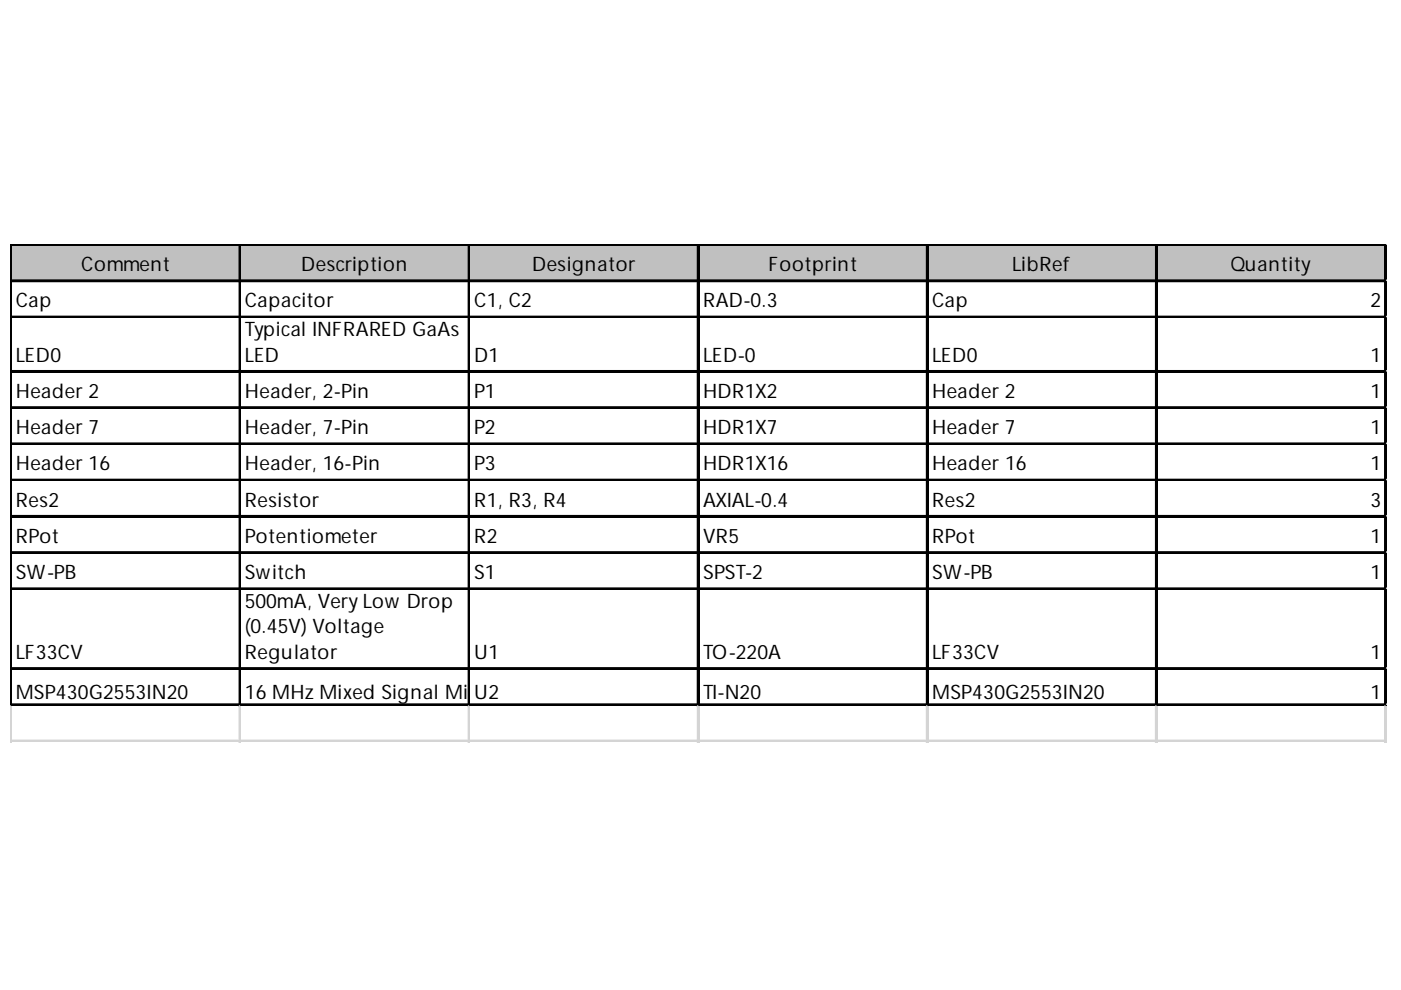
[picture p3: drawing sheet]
<svg xmlns="http://www.w3.org/2000/svg" width="297mm" height="210mm" viewBox="0 0 297 210" stroke-linecap="round" stroke-linejoin="round" font-family="sans-serif">
<defs><g id="words">
<g font-size="4.2">
<text x="17.2" y="57.5">Comment</text>
<text x="63.9" y="57.5">Description</text>
<text x="112.8" y="57.5">Designator</text>
<text x="162.9" y="57.5">Footprint</text>
<text x="214.6" y="57.5">LibRef</text>
<text x="260.9" y="57.5">Quantity</text>
<text x="3.4" y="65.1">Cap</text>
<text x="51.9" y="65.1">Capacitor</text>
<text x="100.5" y="65.1">C1, C2</text>
<text x="149.1" y="65.1">RAD-0.3</text>
<text x="197.6" y="65.1">Cap</text>
<text x="290.5" y="65.1">2</text>
<text x="51.9" y="71.3">Typical INFRARED GaAs</text>
<text x="3.4" y="76.7">LED0</text>
<text x="51.9" y="76.7">LED</text>
<text x="100.5" y="76.7">D1</text>
<text x="149.1" y="76.7">LED-0</text>
<text x="197.6" y="76.7">LED0</text>
<text x="290.5" y="76.7">1</text>
<text x="3.4" y="84.3">Header 2</text>
<text x="51.9" y="84.3">Header, 2-Pin</text>
<text x="100.5" y="84.3">P1</text>
<text x="149.1" y="84.3">HDR1X2</text>
<text x="197.6" y="84.3">Header 2</text>
<text x="290.5" y="84.3">1</text>
<text x="3.4" y="92">Header 7</text>
<text x="51.9" y="92">Header, 7-Pin</text>
<text x="100.5" y="92">P2</text>
<text x="149.1" y="92">HDR1X7</text>
<text x="197.6" y="92">Header 7</text>
<text x="290.5" y="92">1</text>
<text x="3.4" y="99.7">Header 16</text>
<text x="51.9" y="99.7">Header, 16-Pin</text>
<text x="100.5" y="99.7">P3</text>
<text x="149.1" y="99.7">HDR1X16</text>
<text x="197.6" y="99.7">Header 16</text>
<text x="290.5" y="99.7">1</text>
<text x="3.4" y="107.4">Res2</text>
<text x="51.9" y="107.4">Resistor</text>
<text x="100.5" y="107.4">R1, R3, R4</text>
<text x="149.1" y="107.4">AXIAL-0.4</text>
<text x="197.6" y="107.4">Res2</text>
<text x="290.5" y="107.4">3</text>
<text x="3.4" y="115.1">RPot</text>
<text x="51.9" y="115.1">Potentiometer</text>
<text x="100.5" y="115.1">R2</text>
<text x="149.1" y="115.1">VR5</text>
<text x="197.6" y="115.1">RPot</text>
<text x="290.5" y="115.1">1</text>
<text x="3.4" y="122.8">SW-PB</text>
<text x="51.9" y="122.8">Switch</text>
<text x="100.5" y="122.8">S1</text>
<text x="149.1" y="122.8">SPST-2</text>
<text x="197.6" y="122.8">SW-PB</text>
<text x="290.5" y="122.8">1</text>
<text x="51.9" y="128.9">500mA, Very Low Drop</text>
<text x="51.9" y="134.3">(0.45V) Voltage</text>
<text x="3.4" y="139.7">LF33CV</text>
<text x="51.9" y="139.7">Regulator</text>
<text x="100.5" y="139.7">U1</text>
<text x="149.1" y="139.7">TO-220A</text>
<text x="197.6" y="139.7">LF33CV</text>
<text x="290.5" y="139.7">1</text>
<text x="3.4" y="148.1">MSP430G2553IN20</text>
<text x="51.9" y="148.1">16 MHz Mixed Signal Microcontroller with 16 KB</text>
<text x="100.5" y="148.1">U2</text>
<text x="148" y="148.1">FTlI-sh,</text>
<text x="151.4" y="148.1">aN20512 B SRAM and 24 GPIOs, -40 to 85 degC,</text>
<text x="197.6" y="148.1">MSP430G2553IN20</text>
<text x="245.4" y="148.1">20-pin DIP (N), Pb-Free 1</text>
<text x="290.8" y="148.1">(R</text>
</g>
</g></defs>
<path d="M2.5 52.1h291.5v7.7h-291.5z" fill="#c0c0c0"/>
<g fill="none" stroke="#000" stroke-width=".38">
<path d="M2.2 51.7v98M2.6 51.7h291.4M2.6 51.9h291.4M2.6 59.4h291.4M2.6 59.6h291.4M50.8 52.1v97.6M99.3 52.1v97.6M147.9 52.1v97.6M196.5 52.1v97.6M245.1 52.1v97.6M293.6 52.1v97.6M2.6 67.1h291.4"/>
<path d="M2.6 67.3h291.4M2.6 78.6h291.4M2.6 78.8h291.4M2.6 86.3h291.4M2.6 86.5h291.4M2.6 94h291.4M2.6 94.2h291.4M2.6 101.7h291.4M2.6 101.9h291.4M2.6 109.4h291.4M2.6 109.6h291.4M2.6 117h291.4"/>
<path d="M2.6 117.2h291.4M2.6 124.7h291.4M2.6 124.9h291.4M2.6 141.6h291.4M2.6 141.8h291.4M2.6 149.3h291.4M2.6 149.5h291.4"/>
</g>
<path d="M2.4 51.7v98M51 52.1v97.6M99.5 52.1v97.6M148.1 52.1v97.6M196.7 52.1v97.6M245.3 52.1v97.6M293.8 52.1v97.6" fill="none" stroke="#000" stroke-width=".39"/>
<path d="M294 51.7h.1M2.2 149.7v7.7M50.8 149.7v7.7M99.3 149.7v7.7M147.9 149.7v7.7M196.5 149.7v7.7M245.1 149.7v7.7M293.6 149.7v7.7" fill="none" stroke="#d4d4d4" stroke-width=".38"/>
<path d="M2.4 149.7v7.7M51 149.7v7.7M99.5 149.7v7.7M148.1 149.7v7.7M196.7 149.7v7.7M245.3 149.7v7.7M293.8 149.7v7.7" fill="none" stroke="#d4d4d4" stroke-width=".39"/>
<path d="M294 51.7v.4z" fill="#d4d4d4"/>
<path d="M294 59.4h.1" fill="none" stroke="#d4d4d4" stroke-width=".38"/>
<path d="M294 59.4v.4z" fill="#d4d4d4"/>
<path d="M294 67.1h.1" fill="none" stroke="#d4d4d4" stroke-width=".38"/>
<path d="M294 67.1v.4z" fill="#d4d4d4"/>
<path d="M294 78.6h.1" fill="none" stroke="#d4d4d4" stroke-width=".38"/>
<path d="M294 78.6v.4z" fill="#d4d4d4"/>
<path d="M294 86.3h.1" fill="none" stroke="#d4d4d4" stroke-width=".38"/>
<path d="M294 86.3v.4z" fill="#d4d4d4"/>
<path d="M294 94h.1" fill="none" stroke="#d4d4d4" stroke-width=".38"/>
<path d="M294 94v.4z" fill="#d4d4d4"/>
<path d="M294 101.7h.1" fill="none" stroke="#d4d4d4" stroke-width=".38"/>
<path d="M294 101.7v.4z" fill="#d4d4d4"/>
<path d="M294 109.4h.1" fill="none" stroke="#d4d4d4" stroke-width=".38"/>
<path d="M294 109.4v.4z" fill="#d4d4d4"/>
<path d="M294 117h.1" fill="none" stroke="#d4d4d4" stroke-width=".38"/>
<path d="M294 117v.4z" fill="#d4d4d4"/>
<path d="M294 124.7h.1" fill="none" stroke="#d4d4d4" stroke-width=".38"/>
<path d="M294 124.7v.4z" fill="#d4d4d4"/>
<path d="M294 141.6h.1" fill="none" stroke="#d4d4d4" stroke-width=".38"/>
<path d="M294 141.6v.4z" fill="#d4d4d4"/>
<path d="M294 149.3h.1" fill="none" stroke="#d4d4d4" stroke-width=".38"/>
<path d="M294 149.3v.4z" fill="#d4d4d4"/>
<path d="M2.2 157h291.8M2.2 157.2h291.8" fill="none" stroke="#d4d4d4" stroke-width=".38"/>
<use href="#words"/>
</svg>
